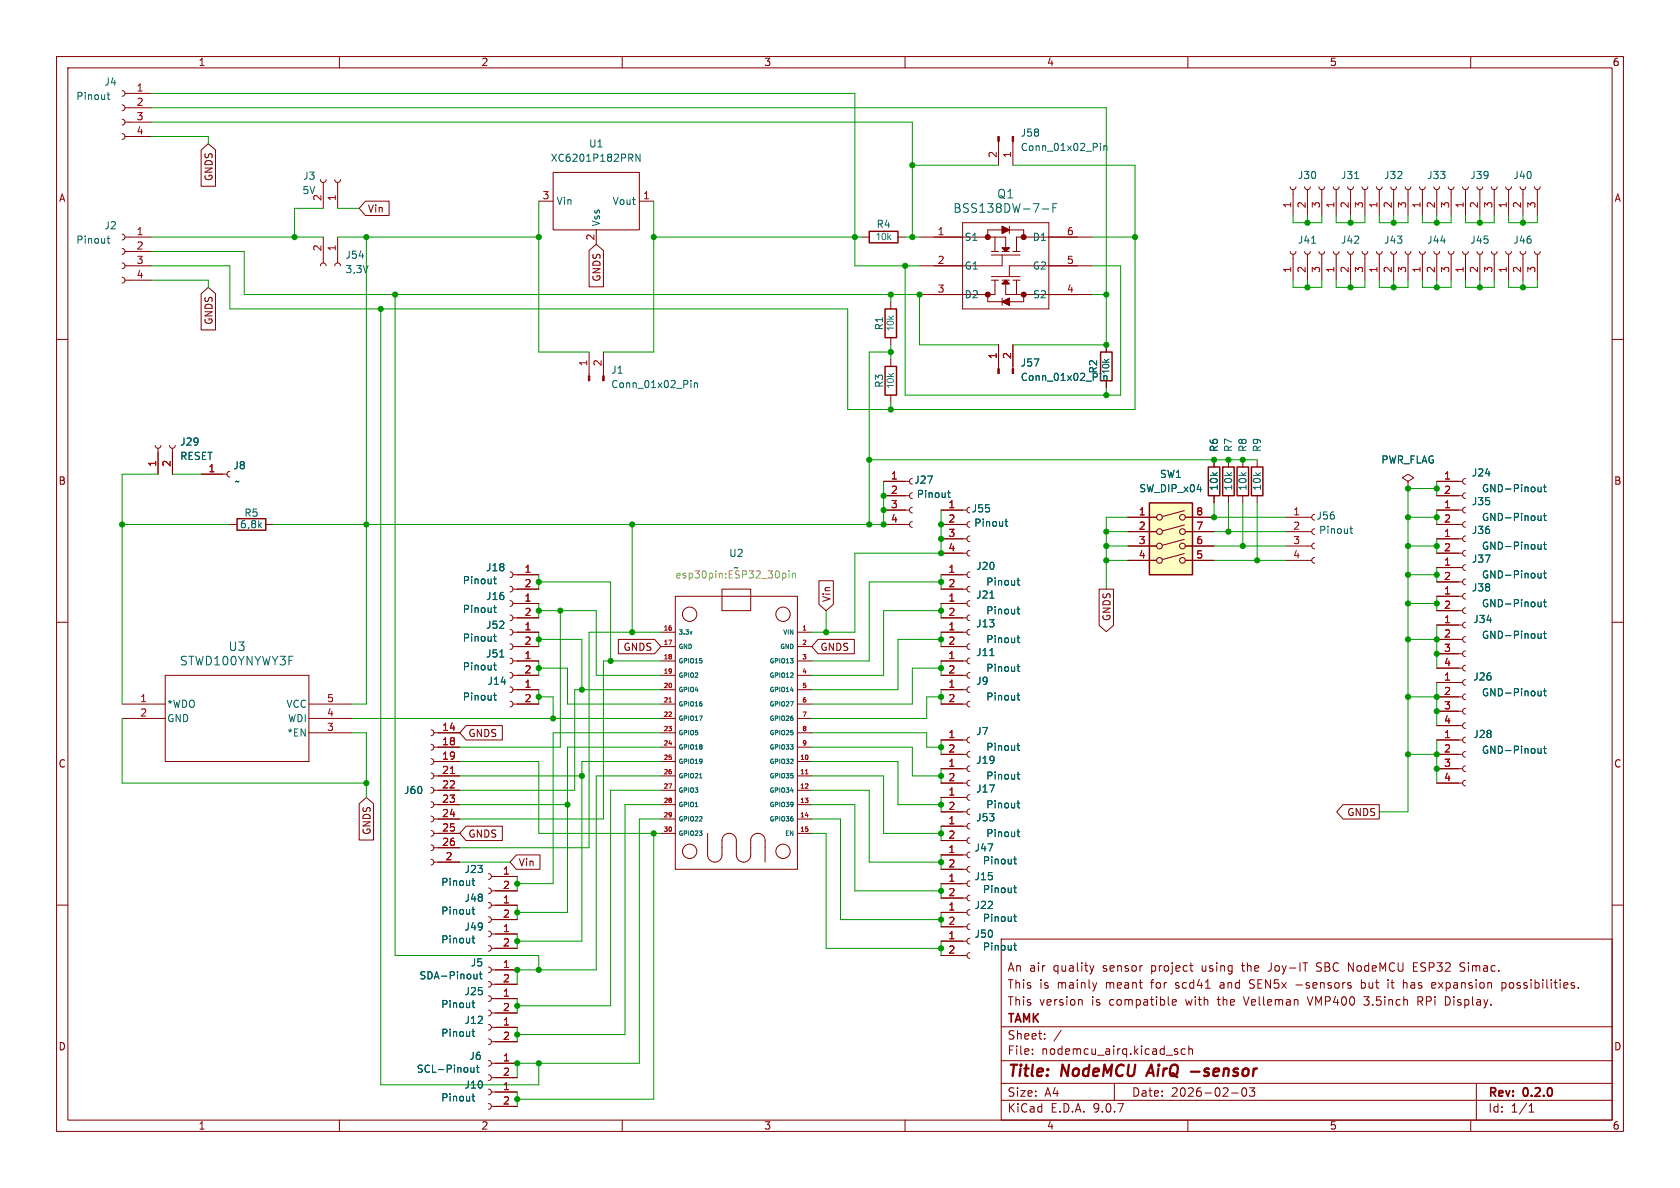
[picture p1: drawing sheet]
<svg xmlns="http://www.w3.org/2000/svg" width="297mm" height="210mm" viewBox="0 0 297 210" stroke-linecap="round" stroke-linejoin="round" font-family="sans-serif">
<defs><g id="words">
<g font-size="2.8" fill="#840000">
<text x="178" y="190.9">Title:</text>
<text x="187.7" y="190.9">NodeMCU</text>
<text x="203.8" y="190.9">AirQ</text>
<text x="212.1" y="190.9">-sensor</text>
</g>
<g font-size="2.1" fill="#006464">
<text x="176.2" y="35.3">Q1</text>
<text x="168.4" y="37.8">BSS138DW-7-F</text>
<text x="31.7" y="117.8">STWD100YNYWY3F</text>
<text x="40.3" y="115.3">U3</text>
</g>
<g font-size="2.1" fill="#840000">
<text x="178" y="172">An air</text>
<text x="186.2" y="172">quality</text>
<text x="195.1" y="172">sensor</text>
<text x="203.8" y="172">project</text>
<text x="212.9" y="172">using</text>
<text x="220.2" y="172">the</text>
<text x="225" y="172">Joy-IT</text>
<text x="233.6" y="172">SBC NodeMCU</text>
<text x="251" y="172">ESP32</text>
<text x="259.4" y="172">Simac.</text>
<text x="178" y="178">This</text>
<text x="178" y="175">This</text>
<text x="183.7" y="178">version</text>
<text x="183.7" y="175">is</text>
<text x="187" y="175">mainly</text>
<text x="193" y="178">is</text>
<text x="195.6" y="175">meant</text>
<text x="196.3" y="178">compatible</text>
<text x="203.8" y="175">for</text>
<text x="208.2" y="175">scd41</text>
<text x="209.9" y="178">with</text>
<text x="215.7" y="178">the</text>
<text x="216.2" y="175">and</text>
<text x="220.5" y="178">Velleman</text>
<text x="221.6" y="175">SEN5x</text>
<text x="229.9" y="175">-sensors</text>
<text x="232" y="178">VMP400</text>
<text x="241.6" y="175">but</text>
<text x="242" y="178">3.5inch</text>
<text x="246.5" y="175">it</text>
<text x="249.4" y="175">has</text>
<text x="251.6" y="178">RPi</text>
<text x="254.6" y="175">expansion</text>
<text x="256.6" y="178">Display.</text>
<text x="267.1" y="175">possibilities.</text>
<text x="178" y="184">Sheet:</text>
<text x="178" y="181.2">TAMK</text>
<text x="178" y="186.7">File:</text>
<text x="184.1" y="186.7">nodemcu_airq.kicad_sch</text>
<text x="178" y="196.9">KiCad</text>
<text x="178" y="194.1">Size:</text>
<text x="184.7" y="194.1">A4</text>
<text x="185.7" y="196.9">E.D.A.</text>
<text x="193.3" y="196.9">9.0.7</text>
<text x="200" y="194.1">Date:</text>
<text x="207" y="194.1">2026-02-03</text>
<text x="263" y="194.3">Rev:</text>
<text x="263" y="196.9">Id:</text>
<text x="267.1" y="196.9">1/1</text>
<text x="269.4" y="194.3">0.2.0</text>
</g>
<g font-size="1.8" fill="#840000">
<text x="35" y="11.9">1</text>
<text x="85" y="11.9">2</text>
<text x="135" y="11.9">3</text>
<text x="185" y="11.9">4</text>
<text x="235" y="11.9">5</text>
<text x="285" y="11.9">6</text>
<text x="10.3" y="35.9">A</text>
<text x="37.8" y="32.1" transform="rotate(-90 37.8 32.1)">GNDS</text>
<text x="285.3" y="35.9">A</text>
<text x="64.9" y="37.8">Vin</text>
<text x="106.4" y="49.9" transform="rotate(-90 106.4 49.9)">GNDS</text>
<text x="37.8" y="57.5" transform="rotate(-90 37.8 57.5)">GNDS</text>
<text x="10.3" y="85.9">B</text>
<text x="285.3" y="85.9">B</text>
<text x="147" y="106.5" transform="rotate(-90 147 106.5)">Vin</text>
<text x="196.5" y="109.9" transform="rotate(-90 196.5 109.9)">GNDS</text>
<text x="110.1" y="115.3">GNDS</text>
<text x="144.9" y="115.3">GNDS</text>
<text x="82.7" y="130.5">GNDS</text>
<text x="10.3" y="135.9">C</text>
<text x="285.3" y="135.9">C</text>
<text x="65.7" y="147.7" transform="rotate(-90 65.7 147.7)">GNDS</text>
<text x="82.7" y="148.3">GNDS</text>
<text x="238.1" y="144.5">GNDS</text>
<text x="91.6" y="153.4">Vin</text>
<text x="10.3" y="185.9">D</text>
<text x="285.3" y="185.9">D</text>
<text x="35" y="199.9">1</text>
<text x="85" y="199.9">2</text>
<text x="135" y="199.9">3</text>
<text x="185" y="199.9">4</text>
<text x="235" y="199.9">5</text>
<text x="285" y="199.9">6</text>
</g>
<g font-size="1.8" fill="#006464">
<text x="13.4" y="17.9">Pinout</text>
<text x="18.4" y="15.3">J4</text>
<text x="97.3" y="28.8">XC6201P182PRN</text>
<text x="104" y="26.3">U1</text>
<text x="180.3" y="26.9">Conn_01x02_Pin</text>
<text x="180.3" y="24.4">J58</text>
<text x="53.4" y="34.5">5V</text>
<text x="53.5" y="32">J3</text>
<text x="229.3" y="31.9">J30</text>
<text x="237" y="31.9">J31</text>
<text x="244.6" y="31.9">J32</text>
<text x="252.2" y="31.9">J33</text>
<text x="259.8" y="31.9">J39</text>
<text x="267.4" y="31.9">J40</text>
<text x="18.4" y="40.7">J2</text>
<text x="98.3" y="36.4">Vin</text>
<text x="106.3" y="40.1" transform="rotate(-90 106.3 40.1)">Vss</text>
<text x="108.2" y="36.4">Vout</text>
<text x="154.9" y="40.5">R4</text>
<text x="13.4" y="43.3">Pinout</text>
<text x="61" y="45.9">J54</text>
<text x="154.8" y="42.9">10k</text>
<text x="170.4" y="42.8">S1</text>
<text x="170.4" y="47.9">G1</text>
<text x="182.5" y="42.8">D1</text>
<text x="182.5" y="47.9">G2</text>
<text x="229.3" y="43.3">J41</text>
<text x="237" y="43.3">J42</text>
<text x="244.6" y="43.3">J43</text>
<text x="252.2" y="43.3">J44</text>
<text x="259.8" y="43.3">J45</text>
<text x="267.4" y="43.3">J46</text>
<text x="61" y="48.5">3,3V</text>
<text x="170.4" y="52.9">D2</text>
<text x="182.5" y="52.9">S2</text>
<text x="156.3" y="58.5" transform="rotate(-90 156.3 58.5)">R1</text>
<text x="158.5" y="58.6" transform="rotate(-90 158.5 58.6)">10k</text>
<text x="180.3" y="65">J57</text>
<text x="108" y="66.3">J1</text>
<text x="108" y="68.8">Conn_01x02_Pin</text>
<text x="156.3" y="68.7" transform="rotate(-90 156.3 68.7)">R3</text>
<text x="158.5" y="68.7" transform="rotate(-90 158.5 68.7)">10k</text>
<text x="180.3" y="67.5">Conn_01x02_Pin</text>
<text x="194.2" y="66.1" transform="rotate(-90 194.2 66.1)">R2</text>
<text x="196.6" y="66.2" transform="rotate(-90 196.6 66.2)">10k</text>
<text x="31.8" y="81.5">RESET</text>
<text x="31.8" y="79">J29</text>
<text x="41.2" y="83.2">J8</text>
<text x="215.5" y="80" transform="rotate(-90 215.5 80)">R6</text>
<text x="218" y="80" transform="rotate(-90 218 80)">R7</text>
<text x="220.6" y="80" transform="rotate(-90 220.6 80)">R8</text>
<text x="223.1" y="80" transform="rotate(-90 223.1 80)">R9</text>
<text x="244.1" y="82.1">PWR_FLAG</text>
<text x="41.4" y="86">~</text>
<text x="161.5" y="85.7">J27</text>
<text x="162" y="88.2">Pinout</text>
<text x="201.3" y="87.2">SW_DIP_x04</text>
<text x="205" y="84.7">SW1</text>
<text x="215.5" y="86.9" transform="rotate(-90 215.5 86.9)">10k</text>
<text x="218" y="86.9" transform="rotate(-90 218 86.9)">10k</text>
<text x="220.6" y="86.9" transform="rotate(-90 220.6 86.9)">10k</text>
<text x="223.1" y="86.9" transform="rotate(-90 223.1 86.9)">10k</text>
<text x="260.1" y="89.5">J35</text>
<text x="260.1" y="84.4">J24</text>
<text x="261.9" y="87.2">GND-Pinout</text>
<text x="42.3" y="93.6">6,8k</text>
<text x="43.1" y="91.5">R5</text>
<text x="171.7" y="90.8">J55</text>
<text x="172.1" y="93.3">Pinout</text>
<text x="232.6" y="92">J56</text>
<text x="233.1" y="94.6">Pinout</text>
<text x="260.1" y="94.6">J36</text>
<text x="261.9" y="92.3">GND-Pinout</text>
<text x="85.8" y="101.2">J18</text>
<text x="128.8" y="98.7">U2</text>
<text x="172.5" y="100.9">J20</text>
<text x="260.1" y="99.7">J37</text>
<text x="261.9" y="97.4">GND-Pinout</text>
<text x="81.7" y="103.5">Pinout</text>
<text x="85.8" y="106.3">J16</text>
<text x="172.5" y="106">J21</text>
<text x="174.3" y="103.7">Pinout</text>
<text x="260.1" y="104.7">J38</text>
<text x="261.9" y="102.5">GND-Pinout</text>
<text x="261.9" y="107.5">GND-Pinout</text>
<text x="81.7" y="108.6">Pinout</text>
<text x="81.7" y="113.6">Pinout</text>
<text x="85.8" y="111.4">J52</text>
<text x="172.5" y="111.1">J13</text>
<text x="174.3" y="108.8">Pinout</text>
<text x="174.3" y="113.9">Pinout</text>
<text x="260.4" y="110.3">J34</text>
<text x="261.9" y="113.1">GND-Pinout</text>
<text x="81.7" y="118.7">Pinout</text>
<text x="85.8" y="116.4">J51</text>
<text x="172.5" y="116.2">J11</text>
<text x="174.3" y="119">Pinout</text>
<text x="29.5" y="125.3">*WDO</text>
<text x="50.5" y="125.3">VCC</text>
<text x="81.7" y="124.1">Pinout</text>
<text x="86.1" y="121.3">J14</text>
<text x="172.5" y="121.3">J9</text>
<text x="174.3" y="124.1">Pinout</text>
<text x="260.4" y="120.5">J26</text>
<text x="261.9" y="123.3">GND-Pinout</text>
<text x="29.5" y="127.9">GND</text>
<text x="50.7" y="130.4">*EN</text>
<text x="50.8" y="127.9">WDI</text>
<text x="172.5" y="130.1">J7</text>
<text x="260.4" y="130.7">J28</text>
<text x="172.5" y="135.2">J19</text>
<text x="174.3" y="132.9">Pinout</text>
<text x="261.9" y="133.5">GND-Pinout</text>
<text x="71.3" y="140.6">J60</text>
<text x="172.5" y="140.3">J17</text>
<text x="174.3" y="143.1">Pinout</text>
<text x="174.3" y="138">Pinout</text>
<text x="172.5" y="145.4">J53</text>
<text x="174.3" y="148.2">Pinout</text>
<text x="82" y="154.5">J23</text>
<text x="172.2" y="150.7">J47</text>
<text x="172.2" y="155.8">J15</text>
<text x="173.7" y="153">Pinout</text>
<text x="77.9" y="156.8">Pinout</text>
<text x="77.9" y="161.9">Pinout</text>
<text x="82" y="159.6">J48</text>
<text x="172.2" y="160.9">J22</text>
<text x="173.7" y="158.1">Pinout</text>
<text x="77.9" y="167">Pinout</text>
<text x="82" y="164.7">J49</text>
<text x="172.2" y="166">J50</text>
<text x="173.7" y="163.2">Pinout</text>
<text x="74.1" y="173.3">SDA-Pinout</text>
<text x="83.1" y="171">J5</text>
<text x="173.7" y="168.2">Pinout</text>
<text x="77.9" y="178.4">Pinout</text>
<text x="82" y="176.1">J25</text>
<text x="77.9" y="183.5">Pinout</text>
<text x="82" y="181.2">J12</text>
<text x="73.6" y="189.8">SCL-Pinout</text>
<text x="82.9" y="187.6">J6</text>
<text x="77.9" y="194.9">Pinout</text>
<text x="82" y="192.6">J10</text>
</g>
<g font-size="1.8" fill="#a90000">
<text x="24.1" y="16.3">1</text>
<text x="24.1" y="18.8">2</text>
<text x="24.1" y="21.3">3</text>
<text x="24.1" y="23.9">4</text>
<text x="176.3" y="28" transform="rotate(-90 176.3 28)">2</text>
<text x="178.8" y="28" transform="rotate(-90 178.8 28)">1</text>
<text x="56.9" y="35.6" transform="rotate(-90 56.9 35.6)">2</text>
<text x="59.4" y="35.6" transform="rotate(-90 59.4 35.6)">1</text>
<text x="95.8" y="35.3">3</text>
<text x="113.6" y="35.3">1</text>
<text x="24.1" y="41.7">1</text>
<text x="165.7" y="41.7">1</text>
<text x="188.5" y="41.7">6</text>
<text x="228.3" y="36.9" transform="rotate(-90 228.3 36.9)">1</text>
<text x="230.9" y="36.9" transform="rotate(-90 230.9 36.9)">2</text>
<text x="233.4" y="36.9" transform="rotate(-90 233.4 36.9)">3</text>
<text x="236" y="36.9" transform="rotate(-90 236 36.9)">1</text>
<text x="238.5" y="36.9" transform="rotate(-90 238.5 36.9)">2</text>
<text x="241" y="36.9" transform="rotate(-90 241 36.9)">3</text>
<text x="243.6" y="36.9" transform="rotate(-90 243.6 36.9)">1</text>
<text x="246.1" y="36.9" transform="rotate(-90 246.1 36.9)">2</text>
<text x="248.7" y="36.9" transform="rotate(-90 248.7 36.9)">3</text>
<text x="251.2" y="36.9" transform="rotate(-90 251.2 36.9)">1</text>
<text x="253.7" y="36.9" transform="rotate(-90 253.7 36.9)">2</text>
<text x="256.3" y="36.9" transform="rotate(-90 256.3 36.9)">3</text>
<text x="258.8" y="36.9" transform="rotate(-90 258.8 36.9)">1</text>
<text x="261.4" y="36.9" transform="rotate(-90 261.4 36.9)">2</text>
<text x="263.9" y="36.9" transform="rotate(-90 263.9 36.9)">3</text>
<text x="266.4" y="36.9" transform="rotate(-90 266.4 36.9)">1</text>
<text x="269" y="36.9" transform="rotate(-90 269 36.9)">2</text>
<text x="271.5" y="36.9" transform="rotate(-90 271.5 36.9)">3</text>
<text x="24.1" y="44.2">2</text>
<text x="24.1" y="46.7">3</text>
<text x="56.9" y="44.5" transform="rotate(-90 56.9 44.5)">2</text>
<text x="59.4" y="44.5" transform="rotate(-90 59.4 44.5)">1</text>
<text x="105.2" y="42.6" transform="rotate(-90 105.2 42.6)">2</text>
<text x="165.7" y="46.7">2</text>
<text x="188.5" y="46.7">5</text>
<text x="24.1" y="49.3">4</text>
<text x="165.7" y="51.8">3</text>
<text x="188.5" y="51.8">4</text>
<text x="228.3" y="48.3" transform="rotate(-90 228.3 48.3)">1</text>
<text x="230.9" y="48.3" transform="rotate(-90 230.9 48.3)">2</text>
<text x="233.4" y="48.3" transform="rotate(-90 233.4 48.3)">3</text>
<text x="236" y="48.3" transform="rotate(-90 236 48.3)">1</text>
<text x="238.5" y="48.3" transform="rotate(-90 238.5 48.3)">2</text>
<text x="241" y="48.3" transform="rotate(-90 241 48.3)">3</text>
<text x="243.6" y="48.3" transform="rotate(-90 243.6 48.3)">1</text>
<text x="246.1" y="48.3" transform="rotate(-90 246.1 48.3)">2</text>
<text x="248.7" y="48.3" transform="rotate(-90 248.7 48.3)">3</text>
<text x="251.2" y="48.3" transform="rotate(-90 251.2 48.3)">1</text>
<text x="253.7" y="48.3" transform="rotate(-90 253.7 48.3)">2</text>
<text x="256.3" y="48.3" transform="rotate(-90 256.3 48.3)">3</text>
<text x="258.8" y="48.3" transform="rotate(-90 258.8 48.3)">1</text>
<text x="261.4" y="48.3" transform="rotate(-90 261.4 48.3)">2</text>
<text x="263.9" y="48.3" transform="rotate(-90 263.9 48.3)">3</text>
<text x="266.4" y="48.3" transform="rotate(-90 266.4 48.3)">1</text>
<text x="269" y="48.3" transform="rotate(-90 269 48.3)">2</text>
<text x="271.5" y="48.3" transform="rotate(-90 271.5 48.3)">3</text>
<text x="103.9" y="64.8" transform="rotate(-90 103.9 64.8)">1</text>
<text x="106.4" y="64.8" transform="rotate(-90 106.4 64.8)">2</text>
<text x="176.3" y="63.6" transform="rotate(-90 176.3 63.6)">1</text>
<text x="178.8" y="63.6" transform="rotate(-90 178.8 63.6)">2</text>
<text x="27.7" y="82.6" transform="rotate(-90 27.7 82.6)">1</text>
<text x="30.2" y="82.6" transform="rotate(-90 30.2 82.6)">2</text>
<text x="36.8" y="83.6">1</text>
<text x="157.4" y="84.8">1</text>
<text x="157.4" y="87.4">2</text>
<text x="157.4" y="89.9">3</text>
<text x="167.6" y="89.9">1</text>
<text x="255.2" y="89.9">1</text>
<text x="255.2" y="84.8">1</text>
<text x="255.2" y="87.4">2</text>
<text x="157.4" y="92.5">4</text>
<text x="167.6" y="92.5">2</text>
<text x="167.6" y="95">3</text>
<text x="201.2" y="91.2">1</text>
<text x="201.2" y="93.7">2</text>
<text x="211.4" y="91.2">8</text>
<text x="211.4" y="93.7">7</text>
<text x="228.5" y="91.2">1</text>
<text x="228.5" y="93.7">2</text>
<text x="255.2" y="95">1</text>
<text x="255.2" y="92.5">2</text>
<text x="92.6" y="101.3">1</text>
<text x="167.6" y="101.3">1</text>
<text x="167.6" y="97.5">4</text>
<text x="201.2" y="96.3">3</text>
<text x="201.2" y="98.8">4</text>
<text x="211.4" y="96.3">6</text>
<text x="211.4" y="98.8">5</text>
<text x="228.5" y="96.3">3</text>
<text x="228.5" y="98.8">4</text>
<text x="255.2" y="97.5">2</text>
<text x="255.2" y="100.1">1</text>
<text x="92.6" y="106.4">1</text>
<text x="92.6" y="103.9">2</text>
<text x="167.6" y="103.9">2</text>
<text x="167.6" y="106.4">1</text>
<text x="255.2" y="102.6">2</text>
<text x="255.2" y="105.2">1</text>
<text x="255.2" y="107.7">2</text>
<text x="92.6" y="109">2</text>
<text x="92.6" y="111.5">1</text>
<text x="167.6" y="109">2</text>
<text x="167.6" y="111.5">1</text>
<text x="255.2" y="110.2">1</text>
<text x="255.2" y="112.8">2</text>
<text x="92.6" y="114">2</text>
<text x="92.6" y="116.6">1</text>
<text x="92.6" y="119.1">2</text>
<text x="167.6" y="116.6">1</text>
<text x="167.6" y="119.1">2</text>
<text x="167.6" y="114">2</text>
<text x="255.2" y="115.3">3</text>
<text x="255.2" y="117.9">4</text>
<text x="24.7" y="124.2">1</text>
<text x="57.7" y="124.2">5</text>
<text x="92.6" y="121.7">1</text>
<text x="92.6" y="124.2">2</text>
<text x="167.6" y="121.7">1</text>
<text x="167.6" y="124.2">2</text>
<text x="255.2" y="120.4">1</text>
<text x="255.2" y="122.9">2</text>
<text x="255.2" y="125.5">3</text>
<text x="24.7" y="126.7">2</text>
<text x="57.7" y="126.7">4</text>
<text x="57.7" y="129.3">3</text>
<text x="78.1" y="129.3">14</text>
<text x="78.1" y="131.8">18</text>
<text x="167.6" y="130.6">1</text>
<text x="255.2" y="130.6">1</text>
<text x="255.2" y="128">4</text>
<text x="78.1" y="134.4">19</text>
<text x="78.1" y="136.9">21</text>
<text x="167.6" y="133.1">2</text>
<text x="167.6" y="135.6">1</text>
<text x="255.2" y="133.1">2</text>
<text x="255.2" y="135.6">3</text>
<text x="78.1" y="139.4">22</text>
<text x="78.1" y="142">23</text>
<text x="167.6" y="140.7">1</text>
<text x="167.6" y="143.3">2</text>
<text x="167.6" y="138.2">2</text>
<text x="255.2" y="138.2">4</text>
<text x="78.1" y="144.5">24</text>
<text x="78.1" y="147.1">25</text>
<text x="78.1" y="149.6">26</text>
<text x="167.6" y="145.8">1</text>
<text x="167.6" y="148.3">2</text>
<text x="78.7" y="152.1">2</text>
<text x="88.8" y="154.7">1</text>
<text x="167.6" y="150.9">1</text>
<text x="167.6" y="153.4">2</text>
<text x="167.6" y="156">1</text>
<text x="88.8" y="157.2">2</text>
<text x="88.8" y="159.8">1</text>
<text x="167.6" y="161">1</text>
<text x="167.6" y="158.5">2</text>
<text x="88.8" y="162.3">2</text>
<text x="88.8" y="164.8">1</text>
<text x="88.8" y="167.4">2</text>
<text x="167.6" y="163.6">2</text>
<text x="167.6" y="166.1">1</text>
<text x="88.8" y="171.2">1</text>
<text x="88.8" y="173.7">2</text>
<text x="167.6" y="168.7">2</text>
<text x="88.8" y="176.3">1</text>
<text x="88.8" y="178.8">2</text>
<text x="88.8" y="181.4">1</text>
<text x="88.8" y="183.9">2</text>
<text x="88.8" y="187.7">1</text>
<text x="88.8" y="190.2">2</text>
<text x="88.8" y="192.8">1</text>
<text x="88.8" y="195.3">2</text>
</g>
<g font-size="1.8" fill="#c2c200">
<text x="129.6" y="101.2">~</text>
<text x="119.3" y="102.5">esp30pin:ESP32_30pin</text>
</g>
<g font-size="1.1" fill="#a90000">
<text x="117.2" y="111.5">16</text>
<text x="141.7" y="111.5">1</text>
<text x="117.2" y="119.1">19</text>
<text x="117.2" y="116.6">18</text>
<text x="117.2" y="114">17</text>
<text x="141.7" y="119.1">4</text>
<text x="141.7" y="116.6">3</text>
<text x="141.7" y="114">2</text>
<text x="117.2" y="124.2">21</text>
<text x="117.2" y="121.7">20</text>
<text x="141.7" y="124.2">6</text>
<text x="141.7" y="121.7">5</text>
<text x="117.2" y="131.8">24</text>
<text x="117.2" y="129.3">23</text>
<text x="117.2" y="126.7">22</text>
<text x="141.7" y="131.8">9</text>
<text x="141.7" y="129.3">8</text>
<text x="141.7" y="126.7">7</text>
<text x="117.2" y="136.9">26</text>
<text x="117.2" y="134.4">25</text>
<text x="141.3" y="136.9">11</text>
<text x="141.3" y="134.4">10</text>
<text x="117.2" y="142">28</text>
<text x="117.2" y="139.4">27</text>
<text x="141.3" y="142">13</text>
<text x="141.3" y="139.4">12</text>
<text x="117.2" y="147.1">30</text>
<text x="117.2" y="144.5">29</text>
<text x="141.3" y="147.1">15</text>
<text x="141.3" y="144.5">14</text>
</g>
<g font-size="1.1" fill="#006464">
<text x="119.9" y="112.4">3.3v</text>
<text x="138.3" y="112.4">VIN</text>
<text x="119.9" y="117.5">GPIO15</text>
<text x="119.9" y="114.9">GND</text>
<text x="135.9" y="117.5">GPIO13</text>
<text x="137.8" y="114.9">GND</text>
<text x="119.9" y="125.1">GPIO16</text>
<text x="119.9" y="122.5">GPIO4</text>
<text x="119.9" y="120">GPIO2</text>
<text x="135.9" y="125.1">GPIO27</text>
<text x="135.9" y="122.5">GPIO14</text>
<text x="135.9" y="120">GPIO12</text>
<text x="119.9" y="130.2">GPIO5</text>
<text x="119.9" y="127.6">GPIO17</text>
<text x="135.9" y="130.2">GPIO25</text>
<text x="135.9" y="127.6">GPIO26</text>
<text x="119.9" y="137.8">GPIO21</text>
<text x="119.9" y="135.2">GPIO19</text>
<text x="119.9" y="132.7">GPIO18</text>
<text x="135.9" y="137.8">GPIO35</text>
<text x="135.9" y="135.2">GPIO32</text>
<text x="135.9" y="132.7">GPIO33</text>
<text x="119.9" y="142.9">GPIO1</text>
<text x="119.9" y="140.3">GPIO3</text>
<text x="135.9" y="142.9">GPIO39</text>
<text x="135.9" y="140.3">GPIO34</text>
<text x="119.9" y="147.9">GPIO23</text>
<text x="119.9" y="145.4">GPIO22</text>
<text x="135.9" y="145.4">GPIO36</text>
<text x="138.6" y="147.9">EN</text>
</g>
</g></defs>
<g fill="none" stroke="#840000" stroke-width=".18">
<path d="M10 10h277v190h-277zM12 12h273v186h-273zM21.6 16l.3 .2 .2 .3-.2 .4-.3 .1M21.6 18.5l.3 .2 .2 .4-.2 .3-.3 .2M22.1 16.5h4.6M22.1 19.1h4.6M60 10v2M110 10v2M160 10v2M210 10v2M260 10v2M21.6 21.1l.3 .1 .2 .4-.2 .3-.3 .2"/>
<path d="M21.6 23.6l.3 .2 .2 .3-.2 .4-.3 .1M22.1 21.6h4.6M22.1 24.1h4.6M56.6 31.8l.2 .3 .4 .2 .3-.2 .2-.3M57.1 32.3v4.5M59.2 31.8l.1 .3 .4 .2 .4-.2 .1-.3M59.7 32.3v4.5M95.2 35.6h2.6M97.8 30.5h15.2v10.1h-15.2zM113 35.6h2.6M170.2 39.4h15.2v15.2h-15.2zM176.5 25v4.2"/>
<path d="M179.1 25v4.2M228.1 33l.1 .4 .4 .1 .4-.1 .1-.4M228.6 33.5v4.6M230.6 33l.2 .4 .3 .1 .4-.1 .1-.4M231.1 33.5v4.6M233.2 33l.1 .4 .4 .1 .3-.1 .2-.4M233.7 33.5v4.6M235.7 33l.2 .4 .3 .1 .4-.1 .1-.4M236.2 33.5v4.6M238.3 33l.1 .4 .4 .1 .3-.1 .2-.4M238.8 33.5v4.6M240.8 33l.1 .4 .4 .1 .4-.1 .1-.4"/>
<path d="M241.3 33.5v4.6M243.3 33l.2 .4 .3 .1 .4-.1 .1-.4M243.8 33.5v4.6M245.9 33l.1 .4 .4 .1 .3-.1 .2-.4M246.4 33.5v4.6M248.4 33l.2 .4 .3 .1 .4-.1 .1-.4M248.9 33.5v4.6M251 33l.1 .4 .4 .1 .3-.1 .2-.4M251.5 33.5v4.6M253.5 33l.1 .4 .4 .1 .4-.1 .1-.4M254 33.5v4.6M256 33l.2 .4 .3 .1 .4-.1 .1-.4"/>
<path d="M256.5 33.5v4.6M21.6 41.4l.3 .2 .2 .3-.2 .4-.3 .1M21.6 43.9l.3 .2 .2 .4-.2 .3-.3 .2M21.6 46.5l.3 .1 .2 .4-.2 .3-.3 .2M21.6 49l.3 .2 .2 .3-.2 .4-.3 .1M22.1 41.9h4.6M22.1 44.5h4.6M22.1 47h4.6M22.1 49.5h4.6M56.6 47l.2-.4 .3-.1 .4 .1 .2 .4M57.1 41.9v4.6M59.2 47l.1-.4 .4-.1 .3 .1 .2 .4"/>
<path d="M59.7 41.9v4.6M105.4 40.6v2.6M162.6 41.9h15.2v2.6M174.6 41.9v-1.3h6.4v1.3M174.6 52.1v1.2h6.4v-1.2M175.3 44.5h1.2M175.3 49.5h1.2M175.3 45.1h5M175.3 48.9h5M175.9 41.9v2.6M175.9 49.5v2.6h-13.3M177.2 44.5h1.2"/>
<path d="M177.2 45.1v1.9h-14.6M177.2 49.5h1.2M177.2 40l1.2 .6-1.2 .7zM177.2 52.7v1.3M177.2 43.8h1.2l-.6 .7zM177.2 50.2l.6-.7 .6 .7zM177.2 53.3l1.2-.6v1.3zM177.8 49.5v2.6h15.2M178.4 40v1.3M179.1 44.5h1.2M179.1 49.5h1.2M179.7 49.5v2.6"/>
<path d="M193 41.9h-13.3v2.6M193 47h-14.6v1.9M228.1 44.5l.1 .3 .4 .2 .4-.2 .1-.3M228.6 45v4.5M230.6 44.5l.2 .3 .3 .2 .4-.2 .1-.3M231.1 45v4.5M233.2 44.5l.1 .3 .4 .2 .3-.2 .2-.3M233.7 45v4.5M235.7 44.5l.2 .3 .3 .2 .4-.2 .1-.3M236.2 45v4.5M238.3 44.5l.1 .3 .4 .2 .3-.2 .2-.3M238.8 45v4.5"/>
<path d="M240.8 44.5l.1 .3 .4 .2 .4-.2 .1-.3M241.3 45v4.5M243.3 44.5l.2 .3 .3 .2 .4-.2 .1-.3M243.8 45v4.5M245.9 44.5l.1 .3 .4 .2 .3-.2 .2-.3M246.4 45v4.5M248.4 44.5l.2 .3 .3 .2 .4-.2 .1-.3M248.9 45v4.5M251 44.5l.1 .3 .4 .2 .3-.2 .2-.3M251.5 45v4.5M253.5 44.5l.1 .3 .4 .2 .4-.2 .1-.3M254 45v4.5"/>
<path d="M256 44.5l.2 .3 .3 .2 .4-.2 .1-.3M256.5 45v4.5M10 60h2M27.4 78.7l.2 .4 .3 .1 .4-.1 .1-.4M27.9 79.2v4.6M30 78.7l.1 .4 .4 .1 .3-.1 .2-.4M30.5 79.2v4.6M104.1 62.2v4.2M106.7 62.2v4.2M176.5 61v4.2M179.1 61v4.2M195.6 61v1.2"/>
<path d="M195.6 67.3v1.3M285 60h2M35.6 83.8h4.5M40.6 83.3l-.3 .2-.2 .3 .2 .4 .3 .1M40.6 92.7h1.3M47 92.7h1.3M254 95.3h4.6M254 97.8h4.6M254 90.2h4.6M254 92.7h4.6M254 85.1h4.6M254 87.6h4.6"/>
<path d="M259.1 94.7l-.4 .2-.1 .4 .1 .3 .4 .2M259.1 97.3l-.4 .1-.1 .4 .1 .3 .4 .2M259.1 89.7l-.4 .1-.1 .4 .1 .3 .4 .2M259.1 92.2l-.4 .2-.1 .3 .1 .4 .4 .1M259.1 99.8l-.4 .2-.1 .3 .1 .4 .4 .1M259.1 84.6l-.4 .1-.1 .4 .1 .3 .4 .2M259.1 87.1l-.4 .2-.1 .3 .1 .4 .4 .1M10 110h2M29.2 119.4h25.4v15.2h-25.4zM90.2 106.2l.3 .1 .2 .4-.2 .3-.3 .2M90.2 108.7l.3 .2 .2 .3-.2 .4-.3 .1M90.2 101.1l.3 .1 .2 .4-.2 .4-.3 .1"/>
<path d="M90.2 103.6l.3 .2 .2 .3-.2 .4-.3 .1M90.2 111.3l.3 .1 .2 .4-.2 .3-.3 .2M90.2 113.8l.3 .1 .2 .4-.2 .4-.3 .1M90.2 116.3l.3 .2 .2 .3-.2 .4-.3 .1M90.2 118.9l.3 .1 .2 .4-.2 .3-.3 .2M90.7 106.7h4.5M90.7 109.2h4.5M90.7 101.6h4.5M90.7 104.1h4.5M90.7 111.8h4.5M90.7 114.3h4.5M90.7 119.4h4.5"/>
<path d="M90.7 116.8h4.5M116.8 111.8h2.6M116.8 114.3h2.6M116.8 119.4h2.6M116.8 116.8h2.6M119.4 105.4h21.6v48.3h-21.6zM127.6 104.1h5.1v3.9h-5.1zM141 111.8h2.5M141 114.3h2.5M141 119.4h2.5M141 116.8h2.5M166.4 106.7h4.5"/>
<path d="M166.4 109.2h4.5M166.4 101.6h4.5M166.4 104.1h4.5M166.4 111.8h4.5M166.4 114.3h4.5M166.4 119.4h4.5M166.4 116.8h4.5M171.4 116.3l-.3 .2-.2 .3 .2 .4 .3 .1M171.4 118.9l-.3 .1-.2 .4 .2 .3 .3 .2M171.4 101.1l-.3 .1-.2 .4 .2 .4 .3 .1M171.4 103.6l-.3 .2-.2 .3 .2 .4 .3 .1M171.4 106.2l-.3 .1-.2 .4 .2 .3 .3 .2"/>
<path d="M171.4 108.7l-.3 .2-.2 .3 .2 .4 .3 .1M171.4 111.3l-.3 .1-.2 .4 .2 .3 .3 .2M171.4 113.8l-.3 .1-.2 .4 .2 .4 .3 .1M254 100.3h4.6M254 102.9h4.6M259.1 102.4l-.4 .1-.1 .4 .1 .3 .4 .2M285 110h2M21.6 127h7.6M21.6 124.5h7.6M54.6 129.5h7.6M54.6 127h7.6M54.6 124.5h7.6"/>
<path d="M76.2 129l.4 .2 .1 .3-.1 .4-.4 .1M76.2 131.6l.4 .1 .1 .4-.1 .3-.4 .2M76.2 134.1l.4 .2 .1 .3-.1 .4-.4 .1M76.2 136.7l.4 .1 .1 .4-.1 .3-.4 .2M76.2 139.2l.4 .1 .1 .4-.1 .4-.4 .1M76.7 139.7h4.6M76.7 137.2h4.6M76.7 134.6h4.6M76.7 132.1h4.6M76.7 129.5h4.6M90.2 121.4l.3 .2 .2 .3-.2 .4-.3 .1M90.2 124l.3 .1 .2 .4-.2 .3-.3 .2"/>
<path d="M90.7 124.5h4.5M90.7 121.9h4.5M116.8 139.7h2.6M116.8 137.2h2.6M116.8 134.6h2.6M116.8 132.1h2.6M116.8 129.5h2.6M116.8 127h2.6M116.8 124.5h2.6M116.8 121.9h2.6M141 139.7h2.5M141 137.2h2.5"/>
<path d="M141 134.6h2.5M141 132.1h2.5M141 129.5h2.5M141 127h2.5M141 124.5h2.5M141 121.9h2.5M166.4 124.5h4.5M166.4 121.9h4.5M166.4 130.8h4.5M166.4 133.4h4.5M166.4 135.9h4.5M166.4 138.4h4.5"/>
<path d="M171.4 121.4l-.3 .2-.2 .3 .2 .4 .3 .1M171.4 124l-.3 .1-.2 .4 .2 .3 .3 .2M171.4 130.3l-.3 .2-.2 .3 .2 .4 .3 .1M171.4 132.8l-.3 .2-.2 .4 .2 .3 .3 .2M171.4 135.4l-.3 .1-.2 .4 .2 .3 .3 .2M171.4 137.9l-.3 .2-.2 .3 .2 .4 .3 .1M76.2 141.7l.4 .2 .1 .3-.1 .4-.4 .1M76.2 144.3l.4 .1 .1 .4-.1 .3-.4 .2M76.2 146.8l.4 .2 .1 .3-.1 .4-.4 .1M76.2 149.4l.4 .1 .1 .4-.1 .3-.4 .2M76.2 151.9l.4 .1 .1 .4-.1 .4-.4 .1M76.7 147.3h4.6"/>
<path d="M76.7 144.8h4.6M76.7 142.2h4.6M76.7 149.9h4.6M76.7 152.4h4.6M86.4 154.4l.3 .2 .2 .3-.2 .4-.3 .1M86.4 157l.3 .1 .2 .4-.2 .3-.3 .2M86.4 159.5l.3 .2 .2 .3-.2 .4-.3 .1M86.9 154.9h4.5M86.9 157.5h4.5M116.8 147.3h2.6M116.8 144.8h2.6M116.8 142.2h2.6"/>
<path d="M125.1 147.3v3.8M125.1 151.1a1.27 1.27 0 0 0 1.3 1.3 1.27 1.27 0 0 0 1.2-1.3M130.2 148.6v2.5a1.27 1.27 0 0 0 1.2 1.3 1.27 1.27 0 0 0 1.3-1.3M130.2 148.6a1.28 1.28 0 0 0-1.3-1.3 1.28 1.28 0 0 0-1.3 1.3v2.5M134 147.3a1.28 1.28 0 0 0-1.3 1.3v2.5M134 147.3a1.27 1.27 0 0 1 1.3 1.3v3.8M141 147.3h2.5M141 144.8h2.5M141 142.2h2.5M166.4 141h4.5M166.4 143.5h4.5M166.4 151.1h4.5"/>
<path d="M166.4 153.7h4.5M166.4 146.1h4.5M166.4 148.6h4.5M166.4 156.2h4.5M166.4 158.8h4.5M171.4 140.5l-.3 .1-.2 .4 .2 .3 .3 .2M171.4 143l-.3 .2-.2 .3 .2 .4 .3 .1M171.4 150.6l-.3 .2-.2 .3 .2 .4 .3 .1M171.4 153.2l-.3 .1-.2 .4 .2 .3 .3 .2M171.4 145.5l-.3 .2-.2 .4 .2 .3 .3 .2M171.4 148.1l-.3 .1-.2 .4 .2 .3 .3 .2M171.4 155.7l-.3 .2-.2 .3 .2 .4 .3 .1"/>
<path d="M171.4 158.2l-.3 .2-.2 .4 .2 .3 .3 .2M10 160h2M86.4 162.1l.3 .1 .2 .4-.2 .3-.3 .2M86.4 164.6l.3 .1 .2 .4-.2 .4-.3 .1M86.4 167.1l.3 .2 .2 .3-.2 .4-.3 .1M86.4 170.9l.3 .2 .2 .4-.2 .3-.3 .2M86.4 173.5l.3 .1 .2 .4-.2 .3-.3 .2M86.4 176l.3 .2 .2 .3-.2 .4-.3 .1M86.4 178.6l.3 .1 .2 .4-.2 .3-.3 .2M86.9 160h4.5M86.9 162.6h4.5M86.9 165.1h4.5"/>
<path d="M86.9 167.6h4.5M86.9 171.5h4.5M86.9 174h4.5M86.9 176.5h4.5M86.9 179.1h4.5M166.4 161.3h4.5M166.4 163.8h4.5M166.4 166.4h4.5M166.4 168.9h4.5M171.4 160.8l-.3 .1-.2 .4 .2 .3 .3 .2M171.4 163.3l-.3 .2-.2 .3 .2 .4 .3 .1M171.4 165.9l-.3 .1-.2 .4 .2 .3 .3 .2"/>
<path d="M171.4 168.4l-.3 .2-.2 .3 .2 .4 .3 .1M177 166h108v32h-108zM190.9 176.7h.2l.2 .2v.8M192.7 170.7l.3 1M193 171.7l-.1 .4M193.4 170.7l-.4 1M193.9 173.7l-.4 1M207.2 177.2l.8-.1-.1-.3-.4-.1-.3 .2 .1 .7h.6M210.3 170.7h.6M210.6 171.6l.3 .1M219.8 176.2l.5 1.5M220.9 174.6l.2 .1"/>
<path d="M221 173.3l-.1 .2 .1 .3M224.2 171.7h.1M229.1 174.1h1.1M231.1 176.2l.5 1.5M232.7 171.6l.6 .1M233 170.2l-.3 .3 .1 .3 .2 .1M238.5 174.2l.3 .1 .1 .2-.2 .2h-.3M238.5 173.7l.3 .1M240.7 174.6l.4 .1M240.7 173.2v1.5M241.1 177.6l.2 .1h.4M241.1 176.2h.9"/>
<path d="M241.1 173.7l-.4 .1M245.4 173.2v.1M245.4 173.7v1M245.9 173.7h.6M248.2 173.8h.5v.9M249.9 170.9h.5M250.6 170.2h-.7v1.5h.7M250.7 177h.5M251 177l.5 .7M251.2 176.2h-.5v1.5M253.3 173.7l.4 .1 .1 .3-.7 .1M253.7 174.6l-.4 .1"/>
<path d="M255.5 176.2l.6 .1M256.1 177.6l-.6 .1M258.1 170.6l.1 .2 .7 .3M258.9 171.6l-.2 .1-.6-.1M259 170.3l-.6-.1-.3 .3M265.5 173.8l.5-.1 .2 .3v.4l-.1 .2h-.6M265.5 173.7v1.5M279 174.6v.1M285 160h2M60 198v2M86.4 187.5l.3 .1 .2 .4-.2 .3-.3 .2M86.4 190l.3 .1 .2 .4-.2 .4-.3 .1"/>
<path d="M86.4 192.5l.3 .2 .2 .3-.2 .4-.3 .1M86.4 195.1l.3 .1 .2 .4-.2 .3-.3 .2M86.4 181.1l.3 .2 .2 .3-.2 .4-.3 .1M86.4 183.6l.3 .2 .2 .4-.2 .3-.3 .2M86.9 188h4.5M86.9 190.5h4.5M86.9 193h4.5M86.9 195.6h4.5M86.9 181.6h4.5M86.9 184.2h4.5M110 198v2M160 198v2"/>
<path d="M177 194.5h108M177 191.5h108M177 187.5h108M177 181.5h108M182.5 186.3v.1M182.5 185.5v.1M184.7 183.6v.1M184.7 182.8v.1M187.6 182.1l-1.3 2M197 191.5v3M207.7 185.8l.5 .2v.1v.2l-.5 .1M207.7 185.5h.5"/>
<path d="M209.5 185.5l-.4-.1-.3 .3v.4l.2 .2h.5M210 198v2M210.2 185.5l.2-.1 .3 .1 .1 .9M210.2 184.9v1.5M217.7 193.2h1.2M219.7 192.4l.2-.1a.81 .81 0 0 1 .6 .6 .81 .81 0 0 1-.3 .8l-.2 .1a.81 .81 0 0 1-.3-1.4zM220.9 192.3h.9l-.5 .6 .4 .1v.7l-.2 .1h-.4l-.2-.1M260 198v2M261 191.5v6.5M270.3 196.6h.9M270.3 195.5l.4-.4v1.5"/>
<circle cx="121.9" cy="108.6" r="1.27"/>
<circle cx="138.4" cy="108.6" r="1.27"/>
<circle cx="121.9" cy="150.5" r="1.27"/>
<circle cx="138.4" cy="150.5" r="1.27"/>
</g>
<path d="M203.6 188.2l-1 2M210.5 189.4h1.6" fill="none" stroke="#840000" stroke-width=".4"/>
<g fill="none" stroke="#006464" stroke-width=".18">
<path d="M18.9 16.8h.5M19.1 16.3v1.1l.3 .2M113.2 27.2v1.3l-.8-1.3v1.3M184.3 36.9h1.1M186.1 36.7h.6M186.9 36h-.8v1.5M194.5 25.3v.2M194.5 25.8v.8M195.1 25.8v.8M195.1 25.9l.2-.1h.3l.1 .8M239.5 31.6h.7M18.9 42.2h.5"/>
<path d="M19.1 41.7v1.1l.3 .2M231.9 43h.7M122.2 67.3v.1M122.2 67.7v.8M122.8 67.7v.8M122.8 67.8l.1-.1h.3l.1 .8M194.5 66.4v.9M195.1 66.4v.9M195.7 66.6v.7M272.4 86.1v.8M272.4 91.2v.8M272.4 96.3v.8"/>
<path d="M272.4 97l-.1 .1-.3-.1M272.4 91.9l-.1 .1h-.3M272.4 86.8l-.1 .1h-.3M272.9 96.3h.5M272.9 91.2h.5M272.9 86.1h.5M273.1 95.8v1.1l.3 .2M273.1 85.7v1.1l.3 .1M273.1 90.7v1.1l.3 .2M87.3 107.4h.4M87.3 102.3h.4M87.3 112.5h.4"/>
<path d="M87.3 117.6h.4M87.4 101.9v1.1l.3 .2M87.4 107v1.1l.3 .2M87.4 112.1v1.1l.3 .2M87.4 117.2v1.1l.3 .1M88.4 116.1h.7M122.4 111.6l-.2 .5M139.7 119.7h.5M139.7 116.4h.5l-.3 .3M140.2 116.8v.3M140.2 119v.3M175 115.9h.7"/>
<path d="M175 105.7h.7M179.8 117.8h.5M179.8 102.6h.5M179.8 107.7h.5M179.8 112.8h.5M180 102.2v1.1l.3 .1M180 107.3v1l.3 .2M180 112.3v1.1l.3 .2M180 117.4v1.1l.3 .2M272.4 101.3v.9M272.4 102.1l-.1 .1-.3-.1M272.9 101.3h.5"/>
<path d="M273.1 100.9v1.1l.3 .2M87.3 122.9h.4M87.4 122.5v1.1l.3 .2M123.7 137.5h.4M139.7 135h.5M139.7 131.6h.5l-.3 .3M139.7 124h.5l-.3 .8M139.8 139.8h.4M139.8 122h.4M140.2 126.9v.4M140.2 129.5v.3M140.2 132v.4"/>
<path d="M140.2 134.3v.2M140.2 137.1v.3M179.8 122.9h.5M179.8 131.8h.5M179.8 136.9h.5M180 122.5v1.1l.3 .2M180 131.4v1.1l.3 .2M180 136.5v1.1l.3 .1M83.4 155.7h.5M83.6 155.3v1.1l.3 .1M140.2 144.7v.4M140.2 141.9v.5"/>
<path d="M140.2 142.1v.1M179.2 151.9h.5M179.2 157h.5M179.4 151.5v1l.3 .2M179.4 156.5v1.1l.3 .2M179.8 142h.5M179.8 147.1h.5M180 141.5v1.1l.3 .2M180 146.6v1.1l.3 .2M83.4 160.8h.5M83.4 165.8h.5M83.4 177.3h.5"/>
<path d="M83.6 160.3v1.1l.3 .2M83.6 165.4v1.1l.3 .2M83.6 176.9v1l.3 .2M84.3 172.2v.8M84.3 172.9l-.2 .1h-.3M84.7 172.2h.5M84.9 171.8v1.1l.3 .1M179.2 162h.5M179.2 167.1h.5M179.4 161.6v1.1l.3 .2M179.4 166.7v1.1l.3 .2M83.2 188.7l.1 .8 .3 .1 .2-.2"/>
<path d="M83.4 193.8h.5M83.4 182.4h.5M83.6 181.9v1.1l.3 .2M83.6 193.4v1.1l.3 .1M83.8 188.7v.9M84.2 188.7h.5M84.4 188.3v1.1l.3 .2"/>
</g>
<path d="M79.6 136.7h.7M118.3 124.1h.4M142.4 136.8h.4" fill="none" stroke="#a90000" stroke-width=".18"/>
<path d="M138.3 101.3v1.3M138.3 101.4l.4-.1 .2 .3-.1 .5h-.5M139.5 100.9v.1M139.5 101.3v.9M140.1 101.5l.2-.2 .3 .1v.8M140.1 101.3v.9" fill="none" stroke="#c2c200" stroke-width=".18"/>
<path d="M194.6 62.2h2v5.1h-2zM41.9 91.7h5.1v2h-5.1z" fill="none" stroke="#840000" stroke-width=".25"/>
<g fill="#840000" stroke="#840000" stroke-width=".18">
<path d="M104 66.4h.3v.9h-.3z"/>
<path d="M106.6 66.4h.2v.9h-.2z"/>
<path d="M176.4 65.2h.3v.8h-.3z"/>
<path d="M178.9 65.2h.3v.8h-.3z"/>
<path d="M177.2 40l1.2 .6-1.2 .7z"/>
<path d="M177.2 43.8h1.2l-.6 .7z"/>
<path d="M177.2 50.2h1.2z"/>
<path d="M177.8 49.5l.6 .7h-1.2z"/>
<path d="M177.2 53.3l1.2-.6v1.3z"/>
<path d="M178.9 24.1h.3v.9h-.3z"/>
<path d="M176.4 24.1h.3v.9h-.3z"/>
<circle cx="174.6" cy="41.9" r=".44"/>
<circle cx="174.6" cy="52.1" r=".44"/>
<circle cx="181" cy="41.9" r=".44"/>
<circle cx="181" cy="52.1" r=".44"/>
</g>
<path d="M203.2 88.9h7.6v12.7h-7.6z" fill="#ffffc2"/>
<g fill="none" stroke="#840000" stroke-width=".18">
<path d="M35.6 26.5l1.2-1.1 1.3 1.1v6.4h-2.5zM64.6 35.6h4.2v2.5h-4.2l-1.1-1.3zM258.6 33l.1 .4 .4 .1 .3-.1 .2-.4M259.1 33.5v4.6M261.1 33l.2 .4 .3 .1 .4-.1 .1-.4M261.6 33.5v4.6M263.7 33l.1 .4 .4 .1 .3-.1 .2-.4M264.2 33.5v4.6M266.2 33l.1 .4 .4 .1 .4-.1 .1-.4M266.7 33.5v4.6M268.7 33l.2 .4 .3 .1 .4-.1 .1-.4M269.2 33.5v4.6"/>
<path d="M271.3 33l.1 .4 .4 .1 .3-.1 .2-.4M271.8 33.5v4.6M35.6 51.9l1.2-1.1 1.3 1.1v6.4h-2.5zM104.1 44.3l1.3-1.1 1.3 1.1v6.4h-2.6zM152.4 41.9h1.3M157.5 53.3v1.3M157.5 59.7v1.3M158.7 41.9h1.3M258.6 44.5l.1 .3 .4 .2 .3-.2 .2-.3M259.1 45v4.5M261.1 44.5l.2 .3 .3 .2 .4-.2 .1-.3M261.6 45v4.5"/>
<path d="M263.7 44.5l.1 .3 .4 .2 .3-.2 .2-.3M264.2 45v4.5M266.2 44.5l.1 .3 .4 .2 .4-.2 .1-.3M266.7 45v4.5M268.7 44.5l.2 .3 .3 .2 .4-.2 .1-.3M269.2 45v4.5M271.3 44.5l.1 .3 .4 .2 .3-.2 .2-.3M271.8 45v4.5M157.5 63.5v1.3M157.5 69.9v1.2M176.5 61v3.8M179.1 61v3.8"/>
<path d="M195.6 61v1.2M195.6 67.3v1.3M27.9 80v3.8M30.5 80v3.8M35.6 83.8h3.8M156.2 90.2h4.6M156.2 92.7h4.6M156.2 85.1h4.6M156.2 87.6h4.6M161.3 84.6l-.4 .1-.1 .4 .1 .3 .4 .2M161.3 87.1l-.4 .2-.1 .3 .1 .4 .4 .1M161.3 89.7l-.4 .1-.1 .4 .1 .3 .4 .2"/>
<path d="M161.3 92.2l-.4 .2-.1 .3 .1 .4 .4 .1M166.4 90.2h4.5M166.4 92.7h4.5M166.4 95.3h4.5M166.4 97.8h4.5M171.4 89.7l-.3 .1-.2 .4 .2 .3 .3 .2M171.4 92.2l-.3 .2-.2 .3 .2 .4 .3 .1M171.4 94.7l-.3 .2-.2 .4 .2 .3 .3 .2M171.4 97.3l-.3 .1-.2 .4 .2 .3 .3 .2M199.4 91.4h5.1M199.4 94h5.1M199.4 96.5h5.1"/>
<path d="M199.4 99.1h5.1M209.4 90.3l-3.9 1M209.4 92.8l-3.9 1.1M209.4 95.4l-3.9 1M209.4 97.9l-3.9 1M209.5 91.4h5.1M209.5 94h5.1M209.5 96.5h5.1M209.5 99.1h5.1M214.6 81.3v1.3M214.6 87.6v1.3M217.2 81.3v1.3"/>
<path d="M217.2 87.6v1.3M219.7 81.3v1.3M219.7 87.6v1.3M222.2 81.3v1.3M222.2 87.6v1.3M227.3 91.4h4.6M227.3 94h4.6M227.3 96.5h4.6M227.3 99.1h4.6M232.4 90.9l-.3 .2-.2 .3 .2 .4 .3 .1M232.4 93.5l-.3 .1-.2 .4 .2 .3 .3 .2M232.4 96l-.3 .2-.2 .3 .2 .4 .3 .1"/>
<path d="M232.4 98.6l-.3 .1-.2 .4 .2 .3 .3 .2M248.9 85.1l1-.6-1-.7-1 .7 1 .6v1.3M248.9 86.4h.1M254 90.2h3.8M254 92.7h3.8M254 95.3h3.8M254 97.8h3.8M254 85.1h3.8M254 87.6h3.8M91.4 106.7h3.8M91.4 109.2h3.8M91.4 101.6h3.8"/>
<path d="M91.4 104.1h3.8M91.4 111.8h3.8M91.4 114.3h3.8M91.4 116.8h3.8M91.4 119.4h3.8M109.3 113h6.4l1.1 1.3-1.1 1.3h-6.4zM144.6 113h6.4v2.6h-6.4l-1.1-1.3zM144.8 102.7h2.5v4.1l-1.3 1.2-1.2-1.2zM166.4 106.7h3.8M166.4 109.2h3.8M166.4 101.6h3.8M166.4 104.1h3.8"/>
<path d="M166.4 111.8h3.8M166.4 114.3h3.8M166.4 116.8h3.8M166.4 119.4h3.8M194.3 104.1h2.6v6.5l-1.3 1.1-1.3-1.1zM254 110.5h4.6M254 113h4.6M254 115.6h4.6M254 118.1h4.6M254 105.4h4.6M254 108h4.6M254 100.3h3.8"/>
<path d="M254 102.9h3.8M259.1 110l-.4 .1-.1 .4 .1 .3 .4 .2M259.1 112.5l-.4 .2-.1 .3 .1 .4 .4 .1M259.1 115.1l-.4 .1-.1 .4 .1 .3 .4 .2M259.1 117.6l-.4 .2-.1 .3 .1 .4 .4 .1M259.1 104.9l-.4 .2-.1 .3 .1 .4 .4 .1M259.1 107.4l-.4 .2-.1 .4 .1 .3 .4 .2M77.5 129.5h3.8M77.5 132.1h3.8M77.5 134.6h3.8M77.5 137.2h3.8M77.5 139.7h3.8"/>
<path d="M82.4 128.3h6.4v2.5h-6.4l-1.1-1.3zM91.4 121.9h3.8M91.4 124.5h3.8M166.4 130.8h3.8M166.4 133.4h3.8M166.4 135.9h3.8M166.4 138.4h3.8M166.4 121.9h3.8M166.4 124.5h3.8M254 130.8h4.6M254 133.4h4.6M254 135.9h4.6"/>
<path d="M254 138.4h4.6M254 120.7h4.6M254 123.2h4.6M254 125.7h4.6M254 128.3h4.6M259.1 130.3l-.4 .2-.1 .3 .1 .4 .4 .1M259.1 132.8l-.4 .2-.1 .4 .1 .3 .4 .2M259.1 135.4l-.4 .1-.1 .4 .1 .3 .4 .2M259.1 137.9l-.4 .2-.1 .3 .1 .4 .4 .1M259.1 120.1l-.4 .2-.1 .4 .1 .3 .4 .2M259.1 122.7l-.4 .1-.1 .4 .1 .3 .4 .2M259.1 125.2l-.4 .2-.1 .3 .1 .4 .4 .1"/>
<path d="M259.1 127.8l-.4 .1-.1 .4 .1 .3 .4 .2M63.5 142.1l1.3-1.1 1.2 1.1v6.4h-2.5zM77.5 142.2h3.8M77.5 144.8h3.8M77.5 147.3h3.8M77.5 149.9h3.8M77.5 152.4h3.8M82.4 146h6.4v2.6h-6.4l-1.1-1.3zM87.6 154.9h3.8M87.6 157.5h3.8M91.3 151.1h4.2v2.6h-4.2l-1.1-1.3zM166.4 141h3.8"/>
<path d="M166.4 143.5h3.8M166.4 151.1h3.8M166.4 153.7h3.8M166.4 146.1h3.8M166.4 148.6h3.8M166.4 156.2h3.8M166.4 158.8h3.8M237.4 142.2h6.4v2.6h-6.4l-1.1-1.3zM87.6 171.5h3.8M87.6 174h3.8M87.6 176.5h3.8M87.6 179.1h3.8"/>
<path d="M87.6 160h3.8M87.6 162.6h3.8M87.6 165.1h3.8M87.6 167.6h3.8M166.4 161.3h3.8M166.4 163.8h3.8M166.4 166.4h3.8M166.4 168.9h3.8M87.6 188h3.8M87.6 190.5h3.8M87.6 193h3.8M87.6 195.6h3.8"/>
<path d="M87.6 181.6h3.8M87.6 184.2h3.8"/>
<circle cx="205" cy="99.1" r=".51"/>
<circle cx="205" cy="91.4" r=".51"/>
<circle cx="205" cy="94" r=".51"/>
<circle cx="205" cy="96.5" r=".51"/>
<circle cx="209" cy="91.4" r=".51"/>
<circle cx="209" cy="96.5" r=".51"/>
<circle cx="209" cy="94" r=".51"/>
<circle cx="209" cy="99.1" r=".51"/>
</g>
<path d="M153.7 40.9h5v2h-5zM156.5 54.6h2v5.1h-2zM156.5 64.8h2v5.1h-2zM203.2 88.9h7.6v12.7h-7.6zM213.6 82.6h2v5h-2zM216.2 82.6h2v5h-2zM218.7 82.6h2v5h-2zM221.2 82.6h2.1v5h-2.1z" fill="none" stroke="#840000" stroke-width=".25"/>
<g fill="none" stroke="#006464" stroke-width=".18">
<path d="M194.5 66.4v.9M195.1 66.4v.9M195.7 66.6v.7M167.5 87.1h.5M167.7 86.7v1.1l.3 .2M177.7 92.2h.5M177.9 91.8v1.1l.3 .1M238.6 93.5h.5M238.8 93v1.1l.3 .2M272.4 86.1v.8M272.4 91.2v.8M272.4 96.3v.8"/>
<path d="M272.4 97l-.1 .1-.3-.1M272.4 91.9l-.1 .1h-.3M272.4 86.8l-.1 .1h-.3M272.9 96.3h.5M272.9 91.2h.5M272.9 86.1h.5M273.1 85.7v1.1l.3 .1M273.1 90.7v1.1l.3 .2M273.1 95.8v1.1l.3 .2M87.3 107.4h.4M87.3 102.3h.4M87.3 112.5h.4"/>
<path d="M87.3 117.6h.4M87.4 101.9v1.1l.3 .2M87.4 107v1.1l.3 .2M87.4 112.1v1.1l.3 .2M87.4 117.2v1.1l.3 .1M88.4 116.1h.7M175 115.9h.7M175 105.7h.7M179.8 117.8h.5M179.8 102.6h.5M179.8 107.7h.5M179.8 112.8h.5"/>
<path d="M180 102.2v1.1l.3 .1M180 107.3v1l.3 .2M180 112.3v1.1l.3 .2M180 117.4v1.1l.3 .2M272.4 101.3v.9M272.4 106.4v.9M272.4 112v.8M272.4 112.7l-.1 .1h-.3M272.4 107.1l-.1 .2-.3-.1M272.4 102.1l-.1 .1-.3-.1M272.9 112h.5M272.9 106.4h.5"/>
<path d="M272.9 101.3h.5M273.1 100.9v1.1l.3 .2M273.1 106v1.1l.3 .2M273.1 111.6v1.1l.3 .1M87.3 122.9h.4M87.4 122.5v1.1l.3 .2M179.8 122.9h.5M179.8 131.8h.5M179.8 136.9h.5M180 122.5v1.1l.3 .2M180 131.4v1.1l.3 .2M180 136.5v1.1l.3 .1"/>
<path d="M272.4 122.2v.8M272.4 132.3v.9M272.4 133l-.1 .2-.3-.1M272.4 122.9l-.1 .1-.3-.1M272.9 132.3h.5M272.9 122.2h.5M273.1 131.9v1.1l.3 .2M273.1 121.7v1.1l.3 .2M83.4 155.7h.5M83.6 155.3v1.1l.3 .1M179.2 151.9h.5M179.2 157h.5"/>
<path d="M179.4 151.5v1l.3 .2M179.4 156.5v1.1l.3 .2M179.8 142h.5M179.8 147.1h.5M180 141.5v1.1l.3 .2M180 146.6v1.1l.3 .2M83.4 177.3h.5M83.4 160.8h.5M83.4 165.8h.5M83.6 160.3v1.1l.3 .2M83.6 165.4v1.1l.3 .2M83.6 176.9v1l.3 .2"/>
<path d="M84.3 172.2v.8M84.3 172.9l-.2 .1h-.3M84.7 172.2h.5M84.9 171.8v1.1l.3 .1M179.2 162h.5M179.2 167.1h.5M179.4 161.6v1.1l.3 .2M179.4 166.7v1.1l.3 .2M83.2 188.7l.1 .8 .3 .1 .2-.2M83.4 193.8h.5M83.4 182.4h.5M83.6 181.9v1.1l.3 .2"/>
<path d="M83.6 193.4v1.1l.3 .1M83.8 188.7v.9M84.2 188.7h.5M84.4 188.3v1.1l.3 .2"/>
</g>
<g fill="none" stroke="#009600" stroke-width=".18">
<path d="M26.7 19.1h168.9v41.9h-16.5M26.7 16.5h124.4v30.5h11.5M26.7 21.6h134.6v20.3M26.7 24.1h10.1v1.3M57.1 36.8h-5v5.1M59.7 36.8h3.8M95.2 35.6v26.6h8.9M115.6 35.6v26.6h-8.9M161.3 29.2h15.2M179.1 29.2h21.6v43.2h-50.8v-17.8h-109.3v-7.6h-13.9M228.6 38.1v1.3h5.1v-1.3M231.1 38.1v1.3"/>
<path d="M236.2 38.1v1.3h5.1v-1.3M238.8 38.1v1.3M243.8 38.1v1.3h5.1v-1.3M246.4 38.1v1.3M251.5 38.1v1.3h5v-1.3M254 38.1v1.3M259.1 38.1v1.3h5.1v-1.3M261.6 38.1v1.3M266.7 38.1v1.3h5.1v-1.3M269.2 38.1v1.3M26.7 41.9h30.4M26.7 44.5h16.5v7.6h119.4v8.9h13.9"/>
<path d="M26.7 49.5h10.1v1.3M59.7 41.9h35.5M64.8 41.9v82.6h-2.6M67.3 54.6v137.2h27.9v-3.8M69.8 52.1v116.8h25.4v2.6M115.6 41.9h36.8M157.5 52.1v1.2M160 41.9h2.6M160 47v22.9h38.1v-22.9h-5.1M193 41.9h7.7M193 52.1h2.6M228.6 49.5v1.3h5.1v-1.3"/>
<path d="M231.1 49.5v1.3M236.2 49.5v1.3h5.1v-1.3M238.8 49.5v1.3M243.8 49.5v1.3h5.1v-1.3M246.4 49.5v1.3M251.5 49.5v1.3h5v-1.3M254 49.5v1.3M259.1 49.5v1.3h5.1v-1.3M261.6 49.5v1.3M266.7 49.5v1.3h5.1v-1.3M269.2 49.5v1.3M157.5 62.2h-3.8v30.5"/>
<path d="M157.5 61v2.5M157.5 71.1v1.3M195.6 68.6v1.3M21.6 92.7h19M27.9 83.8h-6.3v40.7M30.5 83.8h5.1M111.8 92.7v19.1M153.7 81.3h68.5M156.2 85.1v7.6h-107.9M166.4 90.2v7.6h-15.3v14h-7.6M195.6 96.5h3.8M195.6 94h3.8"/>
<path d="M195.6 99.1h3.8M199.4 91.4h-3.8v12.7M214.6 88.9v2.5h12.7M214.6 96.5h12.7M214.6 94h12.7M214.6 99.1h12.7M217.2 88.9v5.1M219.7 88.9v7.6M222.2 88.9v10.2M248.9 91.4h5.1M248.9 96.5h5.1M254 85.1v2.5"/>
<path d="M254 90.2v2.5M254 95.3v2.5M254 86.4h-5.1v57.1h-5.1M95.2 118.1h5.1v6.4h16.5M95.2 102.9h12.7v13.9M95.2 108h10.2v11.4h11.4M95.2 101.6v2.5M95.2 106.7v2.5M95.2 111.8v2.5M95.2 116.8v2.6M95.2 113h7.7v8.9M99.1 108v24.1h-17.8"/>
<path d="M116.8 116.8h-10.1v28h-25.4M116.8 111.8h-12.7v38.1h-22.8M146 108v3.8M166.4 118.1h-5.1v6.4h-17.8M166.4 102.9h-12.7v13.9h-10.2M166.4 108h-10.2v11.4h-12.7M166.4 101.6v2.5M166.4 106.7v2.5M166.4 111.8v2.5M166.4 116.8v2.6M166.4 113h-7.7v8.9h-15.2M248.9 113h5.1"/>
<path d="M248.9 106.7h5.1M248.9 101.6h5.1M254 100.3v2.6M254 105.4v2.6M254 110.5v7.6M21.6 127v11.4h43.2M62.2 129.5h2.6v11.5M62.2 127h54.6M81.3 134.6h13.9v12.7h21.6M81.3 137.2h21.6M95.2 123.2h2.6v3.8M95.2 121.9v2.6"/>
<path d="M116.8 132.1h-16.5v29.2h-8.9M116.8 137.2h-11.4v34.3h-14v2.5M116.8 134.6h-13.9v31.8h-11.5M116.8 129.5h-19v26.7h-6.4M116.8 121.9h-15.2v17.8h-20.3M116.8 139.7h-8.9v38.1h-16.5M143.5 137.2h12.7v10.1h10.2M143.5 132.1h17.8v5.1h5.1M143.5 129.5h20.3v2.6h2.6M143.5 134.6h15.2v7.6h7.7M143.5 139.7h10.2v12.7h12.7M166.4 123.2h-2.6v3.8h-20.3"/>
<path d="M166.4 121.9v2.6M166.4 130.8v2.6M166.4 135.9v2.5M248.9 123.2h5.1M248.9 133.4h5.1M254 120.7v7.6M254 130.8v7.6M81.3 152.4h8.9M81.3 142.2h19M91.4 154.9v2.6M115.6 147.3v47h-24.2M116.8 142.2h-6.3v40.7h-19.1"/>
<path d="M116.8 144.8h-3.8v43.2h-21.6v2.5M143.5 142.2h7.6v15.3h15.3M143.5 147.3h2.5v20.3h20.4M143.5 144.8h5.1v17.8h17.8M166.4 141v2.5M166.4 146.1v2.5M166.4 151.1v2.6M166.4 156.2v2.6M91.4 160v2.6M91.4 165.1v2.5M91.4 176.5v2.6M166.4 161.3v2.5"/>
<path d="M166.4 166.4v2.5M91.4 181.6v2.6M91.4 193v2.6"/>
</g>
<path d="M79.6 136.7h.7" fill="none" stroke="#a90000" stroke-width=".18"/>
<g fill="#009600" stroke="#009600" stroke-width=".18">
<circle cx="91.4" cy="177.8" r=".46"/>
<circle cx="91.4" cy="166.4" r=".46"/>
<circle cx="102.9" cy="121.9" r=".46"/>
<circle cx="97.8" cy="127" r=".46"/>
<circle cx="95.2" cy="123.2" r=".46"/>
<circle cx="91.4" cy="156.2" r=".46"/>
<circle cx="91.4" cy="161.3" r=".46"/>
<circle cx="95.2" cy="113" r=".46"/>
<circle cx="100.3" cy="142.2" r=".46"/>
<circle cx="102.9" cy="137.2" r=".46"/>
<circle cx="64.8" cy="138.4" r=".46"/>
<circle cx="95.2" cy="108" r=".46"/>
<circle cx="111.8" cy="111.8" r=".46"/>
<circle cx="107.9" cy="116.8" r=".46"/>
<circle cx="99.1" cy="108" r=".46"/>
<circle cx="95.2" cy="118.1" r=".46"/>
<circle cx="166.4" cy="132.1" r=".46"/>
<circle cx="166.4" cy="123.2" r=".46"/>
<circle cx="166.4" cy="137.2" r=".46"/>
<circle cx="166.4" cy="142.2" r=".46"/>
<circle cx="95.2" cy="102.9" r=".46"/>
<circle cx="111.8" cy="92.7" r=".46"/>
<circle cx="115.6" cy="41.9" r=".46"/>
<circle cx="95.2" cy="41.9" r=".46"/>
<circle cx="166.4" cy="147.3" r=".46"/>
<circle cx="166.4" cy="152.4" r=".46"/>
<circle cx="166.4" cy="162.6" r=".46"/>
<circle cx="166.4" cy="167.6" r=".46"/>
<circle cx="166.4" cy="157.5" r=".46"/>
<circle cx="91.4" cy="182.9" r=".46"/>
<circle cx="95.2" cy="188" r=".46"/>
<circle cx="91.4" cy="188" r=".46"/>
<circle cx="91.4" cy="194.3" r=".46"/>
<circle cx="95.2" cy="171.5" r=".46"/>
<circle cx="91.4" cy="171.5" r=".46"/>
<circle cx="115.6" cy="147.3" r=".46"/>
<circle cx="21.6" cy="92.7" r=".46"/>
<circle cx="67.3" cy="54.6" r=".46"/>
<circle cx="69.8" cy="52.1" r=".46"/>
<circle cx="64.8" cy="41.9" r=".46"/>
<circle cx="52.1" cy="41.9" r=".46"/>
<circle cx="64.8" cy="92.7" r=".46"/>
<circle cx="166.4" cy="97.8" r=".46"/>
<circle cx="166.4" cy="92.7" r=".46"/>
<circle cx="166.4" cy="118.1" r=".46"/>
<circle cx="166.4" cy="113" r=".46"/>
<circle cx="146" cy="111.8" r=".46"/>
<circle cx="195.6" cy="69.9" r=".46"/>
<circle cx="195.6" cy="61" r=".46"/>
<circle cx="195.6" cy="52.1" r=".46"/>
<circle cx="161.3" cy="41.9" r=".46"/>
<circle cx="161.3" cy="29.2" r=".46"/>
<circle cx="157.5" cy="52.1" r=".46"/>
<circle cx="160" cy="47" r=".46"/>
<circle cx="200.7" cy="41.9" r=".46"/>
<circle cx="156.2" cy="92.7" r=".46"/>
<circle cx="153.7" cy="92.7" r=".46"/>
<circle cx="195.6" cy="94" r=".46"/>
<circle cx="166.4" cy="108" r=".46"/>
<circle cx="166.4" cy="102.9" r=".46"/>
<circle cx="166.4" cy="95.3" r=".46"/>
<circle cx="153.7" cy="81.3" r=".46"/>
<circle cx="156.2" cy="87.6" r=".46"/>
<circle cx="195.6" cy="99.1" r=".46"/>
<circle cx="195.6" cy="96.5" r=".46"/>
<circle cx="156.2" cy="90.2" r=".46"/>
<circle cx="157.5" cy="62.2" r=".46"/>
<circle cx="151.1" cy="41.9" r=".46"/>
<circle cx="162.6" cy="52.1" r=".46"/>
<circle cx="157.5" cy="72.4" r=".46"/>
<circle cx="248.9" cy="133.4" r=".46"/>
<circle cx="254" cy="133.4" r=".46"/>
<circle cx="254" cy="125.7" r=".46"/>
<circle cx="248.9" cy="123.2" r=".46"/>
<circle cx="254" cy="123.2" r=".46"/>
<circle cx="248.9" cy="106.7" r=".46"/>
<circle cx="254" cy="106.7" r=".46"/>
<circle cx="248.9" cy="113" r=".46"/>
<circle cx="254" cy="113" r=".46"/>
<circle cx="254" cy="135.9" r=".46"/>
<circle cx="254" cy="115.6" r=".46"/>
<circle cx="248.9" cy="86.4" r=".46"/>
<circle cx="214.6" cy="81.3" r=".46"/>
<circle cx="217.2" cy="81.3" r=".46"/>
<circle cx="219.7" cy="81.3" r=".46"/>
<circle cx="246.4" cy="50.8" r=".46"/>
<circle cx="238.8" cy="39.4" r=".46"/>
<circle cx="238.8" cy="50.8" r=".46"/>
<circle cx="231.1" cy="50.8" r=".46"/>
<circle cx="231.1" cy="39.4" r=".46"/>
<circle cx="261.6" cy="50.8" r=".46"/>
<circle cx="269.2" cy="50.8" r=".46"/>
<circle cx="269.2" cy="39.4" r=".46"/>
<circle cx="261.6" cy="39.4" r=".46"/>
<circle cx="222.2" cy="99.1" r=".46"/>
<circle cx="219.7" cy="96.5" r=".46"/>
<circle cx="248.9" cy="96.5" r=".46"/>
<circle cx="254" cy="91.4" r=".46"/>
<circle cx="254" cy="96.5" r=".46"/>
<circle cx="214.6" cy="91.4" r=".46"/>
<circle cx="248.9" cy="101.6" r=".46"/>
<circle cx="254" cy="101.6" r=".46"/>
<circle cx="248.9" cy="91.4" r=".46"/>
<circle cx="254" cy="86.4" r=".46"/>
<circle cx="217.2" cy="94" r=".46"/>
<circle cx="246.4" cy="39.4" r=".46"/>
<circle cx="254" cy="39.4" r=".46"/>
<circle cx="254" cy="50.8" r=".46"/>
</g>
<use href="#words"/>
</svg>
